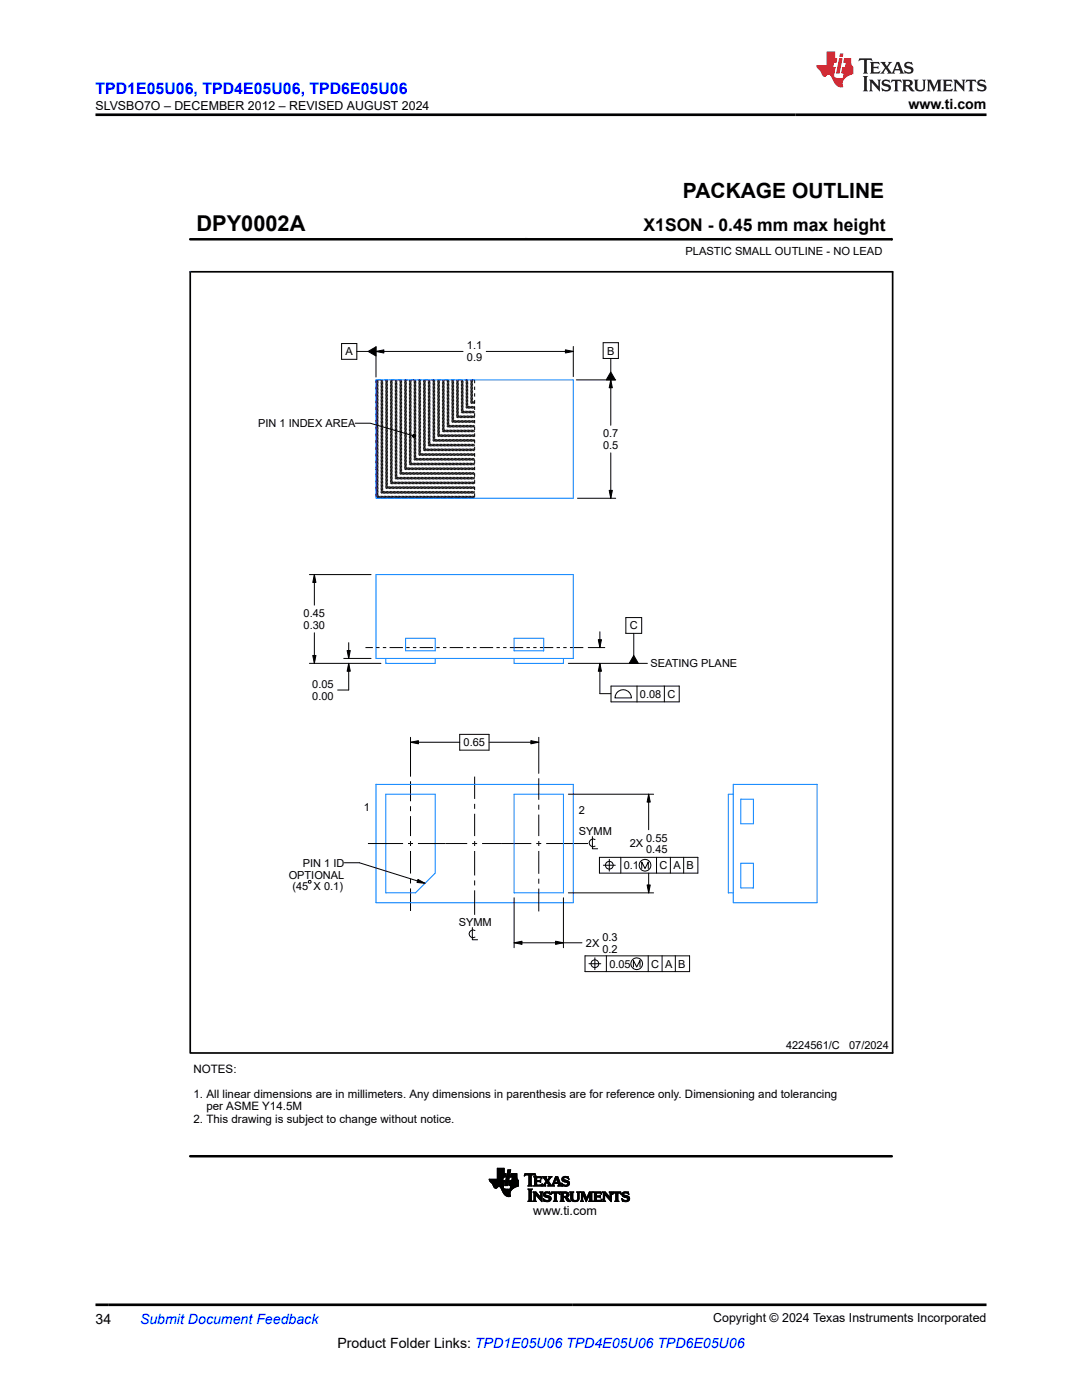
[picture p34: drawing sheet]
<svg xmlns="http://www.w3.org/2000/svg" width="216mm" height="279mm" viewBox="0 0 216 279" stroke-linecap="round" stroke-linejoin="round" font-family="sans-serif">
<defs><g id="words">
<text font-size="4.4" x="39.2" y="46.2">DPY0002A</text>
<text font-size="4.2" x="136.3" y="39.5">PACKAGE OUTLINE</text>
<text font-size="3.5" x="128.4" y="46.2">X1SON - 0.45 mm max height</text>
<text font-size="3.2" fill="#00f" x="19" y="18.7">TPD1E05U06, TPD4E05U06, TPD6E05U06</text>
<g font-size="2.8">
<text x="181.3" y="21.8">www.ti.com</text>
<text x="19" y="264.2">34</text>
<text x="67.3" y="269">Product Folder Links: TPD1E05U06 TPD4E05U06 TPD6E05U06</text>
</g>
<text font-size="2.8" fill="#00f" x="27.9" y="264.2">Submit Document Feedback</text>
<g font-size="2.5">
<text x="19" y="21.9">SLVSBO7O – DECEMBER 2012 – REVISED AUGUST 2024</text>
<text x="106.4" y="242.5">www.ti.com</text>
<text x="142.3" y="263.9">Copyright © 2024 Texas Instruments Incorporated</text>
</g>
<g font-size="2.3">
<text x="38.6" y="214.2">NOTES:</text>
<text x="38.6" y="219.1">1. All linear dimensions are in millimeters. Any dimensions in parenthesis are for reference only. Dimensioning and tolerancing</text>
<text x="41.2" y="221.6">per ASME Y14.5M</text>
<text x="38.6" y="224.1">2. This drawing is subject to change without notice.</text>
</g>
<g font-size="2.2">
<text x="136.8" y="50.9">PLASTIC SMALL OUTLINE - NO LEAD</text>
<text x="68.9" y="70.9">A</text>
<text x="93.2" y="69.7">1.1</text>
<text x="121.1" y="70.8">B</text>
<text x="93.2" y="72.1">0.9</text>
<text x="51.5" y="85.3">PIN 1 INDEX AREA</text>
<text x="120.3" y="87.2">0.7</text>
<text x="120.3" y="89.6">0.5</text>
<text x="60.6" y="123.1">0.45</text>
<text x="60.6" y="125.5">0.30</text>
<text x="125.7" y="125.6">C</text>
<text x="62.3" y="137.3">0.05</text>
<text x="129.8" y="133.1">SEATING PLANE</text>
<text x="62.3" y="139.7">0.00</text>
<text x="127.7" y="139.3">0.08</text>
<text x="133.2" y="139.3">C</text>
<text x="92.5" y="148.9">0.65</text>
<text x="72.6" y="161.9">1</text>
<text x="115.5" y="166.6">SYMM</text>
<text x="115.5" y="162.5">2</text>
<text x="128.9" y="168">0.55</text>
<text x="60.4" y="173">PIN 1 ID</text>
<text x="124.5" y="173.5">0.1</text>
<text x="125.6" y="169.1">2X</text>
<text x="128.9" y="170.3">0.45</text>
<text x="131.6" y="173.5">C</text>
<text x="134.4" y="173.5">A</text>
<text x="137" y="173.5">B</text>
<text x="57.6" y="175.3">OPTIONAL</text>
<text x="58.4" y="177.7">(45 X 0.1)</text>
<text x="91.5" y="184.8">SYMM</text>
<text x="116.9" y="188.9">2X</text>
<text x="120.2" y="187.8">0.3</text>
<text x="120.2" y="190.1">0.2</text>
<text x="121.6" y="193.1">0.05</text>
<text x="129.9" y="193.1">C</text>
<text x="132.7" y="193.1">A</text>
<text x="135.3" y="193.1">B</text>
<text x="156.8" y="209.4">4224561/C</text>
<text x="169.4" y="209.4">07/2024</text>
</g>
</g></defs>
<g fill="none" stroke="#000" stroke-width=".2" stroke-dasharray=".7 .7" stroke-linecap="butt">
<path d="M75 75.9l.1-.1M75 76.2l.4-.4M75 76.5l.7-.7M75 76.8l1-1M75 77l1.2-1.2M75 77.3l1.5-1.5M75 77.6l1.8-1.8M75 77.9l2.1-2.1M75 78.2l2.4-2.4M75 78.4l2.6-2.6M75 78.7l2.9-2.9M75 79l3.2-3.2"/>
<path d="M75 79.3l3.5-3.5M75 79.5l3.8-3.7M75 79.8l4-4M75 75.8v23.6M94.7 75.8v23.6M94.7 75.8h-19.7M75 80.1l4.3-4.3M75 80.4l4.6-4.6M75 80.7l4.9-4.9M75 80.9l5.1-5.1M75 81.2l5.4-5.4M75 81.5l5.7-5.7"/>
<path d="M75 81.8l6-6M75 82.1l6.3-6.3M75 82.3l6.5-6.5M75 82.6l6.8-6.8M75 82.9l7.1-7.1M75 83.2l7.4-7.4M75 83.4l7.6-7.6M75 83.7l7.9-7.9M75 84l8.2-8.2M75 84.3l8.5-8.5M75 84.6l8.8-8.8M75 84.8l9-9"/>
<path d="M75 85.1l9.3-9.3M75 85.4l9.6-9.6M75 85.7l9.9-9.9M75 85.9l10.2-10.1M75 86.2l10.4-10.4M75 86.5l10.7-10.7M75 86.8l11-11M75 87.1l11.3-11.3M75 87.3l11.5-11.5M75 87.6l11.8-11.8M75 87.9l12.1-12.1M75 88.2l12.4-12.4"/>
<path d="M75 88.5l12.7-12.7M75 88.7l12.9-12.9M75 89l13.2-13.2M75 89.3l13.5-13.5M75 89.6l13.8-13.8M75 89.8l14.1-14M75 90.1l14.3-14.3M75 90.4l14.6-14.6M75 90.7l14.9-14.9M75 91l15.2-15.2M75 91.2l15.4-15.4M75 91.5l15.7-15.7"/>
<path d="M75 91.8l16-16M75 92.1l16.3-16.3M75 92.4l16.6-16.6M75 92.6l16.8-16.8M75 92.9l17.1-17.1M75 93.2l17.4-17.4M75 93.5l17.7-17.7M75 93.7l18-17.9M75 94l18.2-18.2M75 94.3l18.5-18.5M75 94.6l18.8-18.8M75 94.9l19.1-19.1"/>
<path d="M75 95.1l19.3-19.3M75 95.4l19.6-19.6M75 95.7l19.7-19.7M75 96l19.7-19.7M75 96.2l19.7-19.6M75 96.5l19.7-19.7M75 96.8l19.7-19.7M75 97.1l19.7-19.7M75 97.4l19.7-19.7M75 97.6l19.7-19.6M75 97.9l19.7-19.7M75 98.2l19.7-19.7"/>
<path d="M75 98.5l19.7-19.7M75 98.8l19.7-19.7M75 99l19.7-19.7M75 99.3l19.7-19.7M75 99.4h19.7M75.2 99.4l19.5-19.5M75.5 99.4l19.2-19.2M75.7 99.4l19-18.9M76 99.4l18.7-18.7M76.3 99.4l18.4-18.4M76.6 99.4l18.1-18.1M76.8 99.4l17.9-17.8"/>
<path d="M77.1 99.4l17.6-17.5M77.4 99.4l17.3-17.3M77.7 99.4l17-17M78 99.4l16.7-16.7M78.2 99.4l16.5-16.4M78.5 99.4l16.2-16.2M78.8 99.4l15.9-15.9M79.1 99.4l15.6-15.6M79.4 99.4l15.3-15.3M79.6 99.4l15.1-15M79.9 99.4l14.8-14.8M80.2 99.4l14.5-14.5"/>
<path d="M80.5 99.4l14.2-14.2M80.7 99.4l14-13.9M81 99.4l13.7-13.6M81.3 99.4l13.4-13.4M81.6 99.4l13.1-13.1M81.9 99.4l12.8-12.8M82.1 99.4l12.6-12.5M82.4 99.4l12.3-12.3M82.7 99.4l12-12M83 99.4l11.7-11.7M83.2 99.4l11.5-11.4M83.5 99.4l11.2-11.1"/>
<path d="M83.8 99.4l10.9-10.9M84.1 99.4l10.6-10.6M84.4 99.4l10.3-10.3M84.6 99.4l10.1-10M84.9 99.4l9.8-9.8M85.2 99.4l9.5-9.5M85.5 99.4l9.2-9.2M85.8 99.4l8.9-8.9M86 99.4l8.7-8.6M86.3 99.4l8.4-8.4M86.6 99.4l8.1-8.1M86.9 99.4l7.8-7.8"/>
<path d="M87.1 99.4l7.6-7.5M87.4 99.4l7.3-7.2M87.7 99.4l7-7M88 99.4l6.7-6.7M88.3 99.4l6.4-6.4M88.5 99.4l6.2-6.1M88.8 99.4l5.9-5.9M89.1 99.4l5.6-5.6M89.4 99.4l5.3-5.3M89.7 99.4l5-5M89.9 99.4l4.8-4.7M90.2 99.4l4.5-4.5"/>
<path d="M90.5 99.4l4.2-4.2M90.8 99.4l3.9-3.9M91 99.4l3.7-3.6M91.3 99.4l3.4-3.3M91.6 99.4l3.1-3.1M91.9 99.4l2.8-2.8M92.2 99.4l2.5-2.5M92.4 99.4l2.3-2.2M92.7 99.4l2-2M93 99.4l1.7-1.7M93.3 99.4l1.4-1.4M93.5 99.4l1.2-1.1"/>
<path d="M93.8 99.4l.9-.8M94.1 99.4l.6-.6M94.4 99.4l.3-.3"/>
</g>
<g fill="none" stroke="#000" stroke-width=".2">
<path d="M37.9 47.8h140.1M178 47.6v.4M68.2 68.6h3v3.1h-3zM71.2 70.1h2.2M73.4 70.1l1.6-.9v1.8zM75 70.1l1.6-.3v.7zM75 69.2v6M75 70.1h17.4M97 70.1h17.4M112.8 69.8l1.6 .3-1.6 .4zM114.4 69.2v6M115 75.8h7.9"/>
<path d="M120.4 68.4h3v3.1h-3zM121.9 75.8l.3 1.6h-.6zM121.9 71.5v2.7M121.9 75.8v9.1M121.9 74.2l.9 1.6h-1.8zM70.9 84.5h3l8.4 2.4M82.3 86.9l.2-.2 .3 .1 .1 .2-.1 .3h-.3l-.2-.2zM115.2 99.4h7.7M121.6 97.9h.6l-.3 1.5zM121.9 90.4v9M61.7 114.7h12.3M62.7 114.7l.3 1.5h-.6z"/>
<path d="M62.7 114.7v6.1M61.7 132.4h14.3M62.4 130.8h.6l-.3 1.6zM62.7 126.3v6.1M68.6 131.4h5.4M69.3 129.8h.6l-.3 1.6zM69.6 132.4l.3 1.6h-.6zM69.6 128.3v3.1M69.6 132.4v5.3h-2.2M113.4 132.4h15.8M117.4 129.2h3.3M119.4 127.7h.6l-.3 1.5z"/>
<path d="M119.7 132.4l.3 1.6h-.6zM119.7 132.4v6h2.2M119.7 126.1v3.1M121.9 136.9h13.6v3.2h-13.6zM123 138.3a1.64 1.64 0 0 1 1.9-.6 1.64 1.64 0 0 1 1.1 1.6h-3.3zM124.9 123.3h3.1v3.1h-3.1zM126.5 130.8l.9 1.6h-1.8zM126.5 126.4v4.4M127.1 136.9v3.2M132.6 136.9v3.2M81.9 148.1l1.6-.3v.6zM81.9 147.2v7.7"/>
<path d="M81.9 155.9v4M81.9 148.1h9.8M91.7 146.6h5.9v3.1h-5.9zM94.7 155v4.4M97.6 148.1h9.9M105.9 147.8l1.6 .3-1.6 .3zM107.5 147.1v7.2M107.5 155.3v4.3M113.4 158.5h17M129.4 158.5l.4 1.6h-.7zM129.4 158.5v7.1M61.7 175.7l.4 .2-.2 .4-.4-.2z"/>
<path d="M68.7 172.2h3l13.1 4.1M73.4 168.3h7M81.4 168.3h1M81.9 160.9v1M81.9 162.9v4M81.9 167.8v1M81.9 169.8v4.5M81.9 175.3v1M81.9 177.3v4.5M83.4 175.5l1.4 .8-1.6-.2zM83.4 168.3h9.8M94.2 168.3h1"/>
<path d="M94.7 160.4v1M94.7 162.4v4.5M94.7 167.8v1M94.7 169.8v4.9M94.7 175.7v1M94.7 177.7v4.9M96.2 168.3h9.8M102.6 179.2v9.9M107 168.3h1M107.5 160.6v1M107.5 162.6v4.3M107.5 167.8v1"/>
<path d="M107.5 169.8v4.6M107.5 175.4v1M107.5 177.3v4.6M109 168.3h8.3M112.4 179.2v9.9M113.4 178.2h17M118.2 167v2.4h1.1M118.7 167.6a.77 .77 0 0 0-1.1 .6 .77 .77 0 0 0 1.1 .7M119.6 171.1h19.7v3.2h-19.7zM120.4 172.7h2.4M121.6 171.5v2.4M123.9 171.1v3.2"/>
<path d="M128 173.3v-1.3l.7 1.3 .7-1.3v1.3M129.1 176.6h.7l-.4 1.6zM129.4 174.3v3.9M131 171.1v3.2M133.8 171.1v3.2M136.4 171.1v3.2M94.2 185.1v2.4h1.1M94.8 185.7a.77 .77 0 0 0-1.2 .7 .77 .77 0 0 0 1.2 .6M102.6 188.2l1.6-.4v.7zM102.6 188.2h13.5M110.9 187.8l1.5 .4-1.5 .3zM116.7 190.8h20.9v3.1h-20.9z"/>
<path d="M117.5 192.3h2.4M118.7 191.2v2.3M121 190.8v3.1M126.4 193v-1.3l.6 1.3 .7-1.3v1.3M129.3 190.8v3.1M132.1 190.8v3.1M134.8 190.8v3.1M97.6 235.4h2.7M97.6 235.5h2.7M97.7 235.6h2.6M97.7 235.6h3l-.3 1.2M97.7 235.7h3"/>
<path d="M97.8 235.8h2.9M97.8 235.8h2.8M97.9 235.9h2.7M98 236h2.6M98.1 236.1h2.5M98.2 236.2h2.4M98.3 236.3h2.3M98.3 236.3h2.2M98.3 236.4h2.2M98.4 236.4h2.1M98.4 236.5h2.1M98.4 236.6h2.1"/>
<path d="M98.5 236.7h2M98.5 236.8h2M98.5 236.8h.9M98.6 236.9h.7M98.6 237h.6M98.7 237.1h.4M98.8 237.1h.3M99.2 235.3h1.1M99.2 235.3h1.2M99.2 235.2h1.2M99.2 235.1h1.2M99.2 235h1.2"/>
<path d="M99.2 234.2h1.8l-.2 .7h-1.6M99.2 234.9h1.6M99.2 234.8h1.6M99.2 234.8h1.7M99.2 234.7h1.7M99.2 234.6h1.7M99.2 234.5h1.7M99.2 234.4h1.7M99.2 234.3h1.7M99.2 234.3h1.8M99.2 234.1h1.4M99.2 234h1.4"/>
<path d="M99.2 233.9h1.4M99.2 233.8h1.4M99.2 233.7h1.4M99.2 233.6h1.4M99.2 233.5h1.4M99.2 233.4h1.4M99.2 233.3h1.4M99.2 233.2h1.4M99.7 236.8h.7M99.8 236.9h.6M99.9 236.9h.5M99.9 237h.5"/>
<path d="M99.9 237.1h.5M100 237.1h.5M100 237.2h.5M100 237.3h.6M100.1 237.3h.9M100.1 237.4h2.1M100.1 237.4h2M100.2 237.5h1.8M100.2 237.6h1.8M100.2 237.6h1.7M100.3 237.7h1.6M100.3 237.8h1.6"/>
<path d="M100.3 237.8h1.5M100.3 235.4l-2.7-.1 1.1 1.7 .3 .2 .4-.4 .4 .1 .7 1.3 .7 .6 .7-.1-.1-.8 .6-.7M100.3 237.9h1.5M100.4 237.9h1.4M100.4 238h1.4M100.4 234.9l-.1 .7M100.4 236.8l.1 .3 .2 .2h1.5M100.4 238.1h1.4M100.5 238.1h1.3M100.5 238.2h1.3M100.6 238.3h1.2M100.6 234.2v-1.1h-1.4v2.2"/>
<path d="M100.7 238.4h1.1M100.7 236.6h.6M100.8 236.5h.5M100.8 236.4h.5M100.8 238.5h1M100.8 236.3h.5M100.8 236.3h.6M100.8 236.2h.6M100.8 236.1h.6M100.9 236h.5M100.9 238.6h.9M100.9 235.9h.5"/>
<path d="M100.9 235.8h.5M100.9 235.8h.6M100.9 235.7h.6M100.9 235.6h.6M101 235.5h.5M101 235.4h.5M101 235.3h.5M101 235.3h.6M101 235.2h.6M101 235.1h.6M101 238.7h.9M101.1 235h.5"/>
<path d="M101.1 234.9h.5M101.1 234.8h.5M101.1 234.8h.6M101.1 234.7h.6M101.1 234.6h.6M101.2 234.5h.5M101.2 234.4h.5M101.2 238.8h.6M101.2 234.3h.5M101.2 234.2h.6l-.5 2.4h-.6zM101.3 233.9h.5M101.3 233.8h.5"/>
<path d="M101.3 233.7h.6M101.3 233.6h.6M101.3 233.5h.6M101.4 233.5h.5l-.1 .5h-.6zM101.5 238.8h.1M101.6 236.5h1.9M101.6 236.4h1.9M101.6 236.4v.2h.3l-.1 .7M101.6 236.4h1.8M101.6 236.6h1.8M101.6 236.3h1.9M101.6 236.3v.1"/>
<path d="M101.6 236.3h1.8M101.6 236.2h1.8M101.6 236.1h1.9M101.6 236h1.9M101.7 235.9h1.7M101.7 235.9h1.8M101.7 235.8h1.8M101.7 235.7h1.7M101.8 237.3h.5M101.8 237.2h.6M101.8 237.1h.7M101.8 237.1h.8"/>
<path d="M101.8 237h.9M101.9 236.9h.9M101.9 234.9h1.2M101.9 236.9h1M101.9 234.8h1.2M101.9 236.8h1.2M101.9 236.8h1.4M101.9 234.7h1.2M101.9 236.7h1.5M101.9 234.6h1.2M101.9 236.6h1.5M101.9 234.5h1.2"/>
<path d="M102 234.4h1.1M102 234.3h1.1M102.1 235.6h1.3M102.1 235.5h1.3M102.2 235.4h1.1M102.2 235.3h1M102.2 235.2h1M102.2 235.1h1M102.2 235.1h.9M102.2 235h.9M102.3 234.9l-.2 .7M103.1 234.9h-1.2l.1-.7h1.1l.1 .9 .3 .5v1.1"/>
<path d="M103.4 236.7l-1 .5M103.4 235.6h-1.7l-.1 .7M104.6 234.6h.1M104.6 234.5h.2M104.7 234.5h2.2M104.7 234.4h2.1M104.7 234.3h2.1M105.4 236.7h.8M105.4 239.7h.8M105.4 237.4h.8M105.5 239.7h.6M105.5 236.6h.5"/>
<path d="M105.5 234.5h.5M105.5 237.5h.5M105.5 236.5h.5M105.5 234.6l-.4-.1-.5 .2 .2-.5h2l.1 .5-.5-.2h-.4v.1M105.5 236.4l-.2 .3M105.5 236.4h.5M105.5 236.3h.5M105.5 236.2h.5M105.5 236.1h.5M105.5 236h.5M105.5 235.9h.5M105.5 235.8h.5"/>
<path d="M105.5 235.7h.5M105.5 235.6h.5M105.5 235.5h.5M105.5 235.4h.5M105.5 235.3h.5M105.5 235.2h.5M105.5 235.1h.5M105.5 235h.5M105.5 234.9h.5M105.5 234.8h.5M105.5 234.7h.5M105.5 234.6h.5"/>
<path d="M105.5 234.6v1.8M105.6 239.6h.4M105.6 237.5h.4M105.6 239.5l-.2 .3h.8l-.2-.2v-2.1l.2-.2h-.8l.2 .2v2h.4M105.6 239.4h.4M105.6 239.3h.4M105.6 239.2h.4M105.6 239.1h.4M105.6 239h.4M105.6 238.9h.4M105.6 238.8h.4M105.6 238.7h.4"/>
<path d="M105.6 238.6h.4M105.6 238.5h.4M105.6 238.4h.4M105.6 238.3h.4M105.6 238.2h.4M105.6 238.1h.4M105.6 238h.4M105.6 237.9h.4M105.6 237.8h.4M105.6 237.7h.4M105.6 237.6h.4M106 236.4l.2 .3"/>
<path d="M106 234.6v1.8M106.4 239.7h.6M106.4 237.9h.5M106.5 238h.5M106.5 236.7h1.6M106.5 239.7h.4M106.5 238.1h.6M106.5 239.6h.3M106.6 234.9h1.4M106.6 239.4h.2M106.6 239.3h.2M106.6 239.2h.2"/>
<path d="M106.6 239.1h.2M106.6 239h.2M106.6 238.9h.2M106.6 238.8h.2M106.6 238.7h.2M106.6 238.6h.2M106.6 238.5h.2M106.6 238.4h.2M106.6 238.3h.7M106.6 238.2h.7M106.6 238.2h.6M106.6 236.6h1.5"/>
<path d="M106.7 235h1.3M106.7 236.5h.4M106.7 235.1h.4M106.7 236.4l-.2 .3M106.7 235.6h1l.2-.2v.6l-.2-.2-1 .1M106.7 236.4h.4M106.7 236.3h.4M106.7 236.2h.4M106.7 236.1h.4M106.7 236h.4M106.7 235.8h1.2M106.7 235.7h1.2"/>
<path d="M106.7 235.5h.4M106.7 235.4h.4M106.7 235.3h.4M106.7 235.2h.4M106.7 234.5h.2M106.8 239.5v-1.1l1.4 1.4v-1.7l.1-.2h-.6l.2 .2v.9l-1-1.1h-.5l.2 .2v1.5l-.2 .2h.6l-.2-.3h-.2M106.8 234.6h.1M106.9 238.4h.5M106.9 238.5h.6M107 238.6h.6M107.1 235.2l.6-.2 .4 .3M107.1 235.8v.7h.7l.4-.3-.2 .5h-1.5"/>
<path d="M107.1 235.2v.4M107.1 238.7h.5M107.2 238.8h.5M107.3 238.9h.5M107.3 238.9h.9M107.4 239h.8M107.5 239.1h.7M107.6 239.2h.6M107.6 239.3h.6M107.7 235.6h.2M107.7 239.4h.5M107.7 237.9h.6"/>
<path d="M107.7 235.9h.2M107.8 236.5h.3M107.8 239.5h.4M107.8 235.5h.1M107.8 236h.1M107.8 235.1h.3M107.8 238h.4M107.9 239.6h.3M107.9 238.1h.3M107.9 238.2h.3M107.9 238.9h.3M107.9 238.8h.3"/>
<path d="M107.9 238.7h.3M107.9 238.6h.3M107.9 238.5h.3M107.9 238.4h.3M107.9 238.3h.3M108 239.7h.2M108 235.2h.1M108 236.4h.2M108.1 235.2h.1M108.1 235.3l-.1-.5h-1.5l.2 .2v1.4M108.1 236.3h.1M108.2 236.7h.7z"/>
<path d="M108.3 234.9h.7M108.4 236.6h.3M108.4 235h.6M108.4 239.3h.2M108.4 239.4h.3M108.4 238.4h.4M108.4 238.3h.4M108.4 238.5h.5M108.5 239.5h.3M108.5 238.2h.3M108.5 236.5h.3M108.5 238.6h.8"/>
<path d="M108.5 235.1h.5M108.5 239.6h.6M108.5 238.2h.4M108.5 239.7h1.3M108.5 238.7h1.1M108.5 236.4h.3l.1 .3M108.5 239.7h.1M108.5 235.2h.5M108.6 238.1h1.2M108.6 236.3h.3M108.6 238.8h1.2M108.6 235.2h.5"/>
<path d="M108.7 238h1M108.7 236.2h.2M108.7 235.3h.5M108.7 236.1h.3M108.7 238.9h1.2M108.7 235.4h.5M108.8 236h.2M108.8 235.5h.7M108.8 236.4l.3-.5 .4 .6-.2 .2M108.8 239.7h.8M108.8 237.9h.6M108.8 236h.8"/>
<path d="M108.8 235.6h.7M108.9 235.9h.6M108.9 235.7h.5M109 235.8h.5M109 235.8l-.8 .9M109 238.9h.9M109.2 236h.5M109.2 236.1h.5M109.3 239.6h.5M109.3 236.2h.5M109.3 236.7h1.3zM109.3 235.4h.3"/>
<path d="M109.4 236.3h.4M109.4 239h.5M109.4 235.3h.3M109.4 235.7l.5 .7M109.4 236.4h.5M109.5 235.2h.2M109.5 238.2h.3M109.5 236.5h.5M109.5 236.6h.5M109.5 239.5h.4M109.5 235.2h.3M109.5 239.1h.5"/>
<path d="M109.6 234.9h.5M109.6 239.4h.3M109.6 235.1h.3M109.6 239.3h.4M109.6 237.9h.1M109.6 235h.3M109.6 238.2h.2M109.7 238.3h.1M109.8 238.4l-.6-.3-.4 .1v.3l1.1 .4 .1 .3h-.4M109.8 238.4l-.1-.5-1 .1-.2 .2v.5l1 .4 .1 .3-.2 .1-.4 .1-.6-.4 .1 .6h.6l.7-.1 .2-.5M109.9 236.4l.2 .2 .1-.2 .7-1.6h.4l.6 1.7 .2 .2M109.9 238.4l.2-.5h1.5l.1 .5"/>
<path d="M109.9 238.3h.1M110 238.2h.1M110 238.2h.2M110 238.1h1.7M110 238h1.6M110.1 237.9h1.5M110.1 236.6h.4M110.1 234.9l-.7 .8M110.2 234.9l-.7-.1 .1 .2-.3 .5-.3-.5 .1-.2h-.9l.8 1M110.2 236.5h.3M110.2 236.4h.3M110.3 236.3h.2"/>
<path d="M110.3 236.2h1.5M110.4 236.1h1.4M110.4 236h1.4M110.4 239.7h.8M110.4 236h1.3M110.5 235.9h.2M110.5 235.8h.2M110.5 236.4l.1 .3M110.5 235.7h.3M110.6 235.6h.2M110.6 239.7h.5M110.6 236.2l-.1 .2"/>
<path d="M110.6 235.5h.2M110.6 238.2v-.1h-.3l-.4 .3M110.6 239.6h.4M110.6 238.2h.4M110.6 238.2v1.4l-.2 .2h.8l-.2-.2v-1.5h.4l.3 .3M110.6 239.5h.4M110.6 239.4h.4M110.6 239.3h.4M110.6 239.2h.4M110.6 239.1h.4M110.6 239h.4M110.6 238.9h.4"/>
<path d="M110.6 238.8h.4M110.6 238.7h.4M110.6 238.6h.4M110.6 238.5h.4M110.6 238.4h.4M110.6 238.3h.4M110.6 235.4h.3M110.7 235.3h.2M110.7 236l.3-.9 .3 .9M110.7 235.2h.2M110.7 235.2h.7M110.8 235.1h.6"/>
<path d="M110.8 235h.6M110.8 234.9h.5M111 235.2h.5M111.1 235.3h.4M111.1 235.4h.4M111.1 235.5h.5M111.2 235.6h.4M111.2 235.7h.4M111.2 235.8h.5M111.2 235.9h.5M111.3 236.7h.8M111.4 236.2v.2"/>
<path d="M111.4 236.3h.5M111.4 236.4h.5M111.4 236.4l-.1 .3M111.5 238.2h.2M111.5 236.6h.5M111.5 236.5h.4M111.6 238.2h.1M111.7 238.3h.1M111.8 239.7h.8M111.8 237.9h1.2M111.9 238h1.4M111.9 239.7h.5"/>
<path d="M112 238.1h1.4M112 239.6h.4M112 238.2v1.4l-.2 .2h.8l-.2-.2v-.6l.4 .1 .5 .6h.6M112 239.5h.4M112 239.4h.4M112 239.3h.4M112 239.2h.4M112 239.1h.4M112 239h.4M112 238.9h1.1M112 238.9h1.2M112 238.8h1.4"/>
<path d="M112 238.7h.4M112 238.6h.4M112 238.5h.4M112 238.4h.4M112 238.3h.4M112 238.2h.4M112 238.2l-.2-.3 1.5 .1 .2 .2v.4l-.5 .3M112.1 236.2h.1M112.1 236.3h.2M112.1 235.3h.4M112.1 235.4h.4M112.1 235.2h.4"/>
<path d="M112.1 236.4h.3M112.1 235.5h.7M112.2 236.5h.4M112.2 235.6h1M112.2 236.6h1.3M112.2 235.1h.4M112.2 236.7h.1M112.2 235.7h1.2M112.2 235h1.2M112.4 235.8h1.1M112.4 234.9h1M112.4 238.3v-.2l.6 .1v.4l-.3 .2"/>
<path d="M112.4 238.3v.5h.3M112.4 236.7h.9M112.6 235.9h1M112.6 234.8h.4M112.6 235.9l.6 .1v.4l-.6 .1-.5-.4M112.7 236.7h.3M112.8 239h.5M112.9 239.1h.4M112.9 239.2h.5M113 239.3h.4M113 236h.6M113 238.2h.5"/>
<path d="M113 238.7h.4M113 239.4h.5M113 238.9l.9 .9M113 238.9h.1M113 239.5h.6M113 238.6h.5M113.1 235.6l.5 .4v.3l-.2 .4h-1.2l-.1-.6M113.1 236.5h.4M113.1 238.5h.4M113.1 238.3h.4M113.1 235.1h.3M113.1 238.4h.4"/>
<path d="M113.1 239.6h.5M113.2 239.7h.5M113.2 236h.4M113.2 236.4h.4M113.3 236.1h.3M113.3 236.3h.3M113.3 235.2h.2M113.3 236.2h.3M113.3 239.7h.6M113.4 235.2h.1M113.5 235.3h.1M113.5 235.3l-.5-.3-.5 .1v.3l.6 .2"/>
<path d="M113.5 235.3l-.1-.5-1.1 .1-.2 .3v.3l.5 .4M113.7 237.9h.8M113.8 238h.6M113.9 238.1h.4M113.9 239.1h.4M113.9 239h.4M113.9 238.9h.4M113.9 238.8h.4M113.9 238.7h.4M113.9 238.6h.4M113.9 238.5h.4M113.9 238.4h.4"/>
<path d="M113.9 238.3h.4M113.9 238.2h.4M113.9 239.2h.4M113.9 239.3h.4M113.9 239.4h.4M114 239.5h.4M114 239.6h.6M114.1 239.7h1.2M114.3 239.1l.1 .4 .3 .1 .5-.1 .1-.4M114.3 239.1v-1l.2-.2h-.8l.2 .2v1.1M114.3 239.7h.9M115 239.6h.4"/>
<path d="M115.1 237.9h.6M115.1 237.9h.6l-.2 .2v1h-.2v-1zM115.2 239.5h.3M115.2 238h.4M115.2 239.4h.3M115.3 239.3h.2M115.3 238.1h.3M115.3 239.2h.2M115.3 239h.2M115.3 238.9h.2M115.3 238.8h.2M115.3 238.7h.2"/>
<path d="M115.3 238.6h.2M115.3 238.5h.2M115.3 238.4h.2M115.3 238.3h.2M115.3 238.2h.2M115.5 239.1l-.2 .6-.5 .1-.7-.2-.2-.4M115.8 239.7h.6M115.8 237.9h.7M115.9 238h.7M116 239.7h.3M116 238.1h.6M116 239.6h.3"/>
<path d="M116 239.5h.3l.1 .3h-.6l.2-.2v-1.4l-.2-.3h.7l.6 1.2 .5-1.2h.7l-.2 .2v1.5l.2 .2-.8-.1M116 239.4h.3M116 239.3h.3M116 239.2h.3M116 239.1h.3M116 239h.3M116 238.9h.3M116 238.8h.3M116 238.7h.3M116 238.6h.3M116 238.5h.3M116 238.4h.3"/>
<path d="M116 238.3h.7M116 238.2h.7M116 238.2h.6M116.3 239.5v-1.2l.6 1.5 .8-1.5v1.3l-.2 .1h.8M116.3 238.4h.5M116.4 238.5h.4M116.4 238.6h.4M116.4 238.7h.5M116.5 238.8h.4M116.5 238.9h.5M116.6 238.9h.4M116.6 239h.4"/>
<path d="M116.6 239.1h.7M116.7 239.2h.6M116.7 239.3h.5M116.8 239.4h.4M116.8 239.5h.3M116.8 239.6h.3M116.9 239.7h.2M116.9 239.7h.1M117.1 239h.2M117.1 238.9h.3M117.2 238.9h.2M117.2 238.8h.2"/>
<path d="M117.3 238.7h.2M117.3 238.6h.2M117.3 238.5h.3M117.4 238.4h.2M117.4 238.3h.7M117.4 238.2h.7M117.5 238.2h.6M117.5 238.1h.6M117.6 238h.6M117.6 237.9h.7M117.6 239.7h.5M117.7 239.6h.4"/>
<path d="M117.7 239.5h.4M117.7 239.4h.4M117.7 239.3h.4M117.7 239.2h.4M117.7 239.1h.4M117.7 239h.4M117.7 238.9h.4M117.7 238.8h.4M117.7 238.7h.4M117.7 238.6h.4M117.7 238.5h.4M117.7 238.4h.4"/>
<path d="M118.4 239.7h1.6M118.4 237.9h1.5M118.5 238h1.4M118.6 239.7h1.4M118.6 238.1h1.4M118.6 239.6h1.5M118.6 239.5h.4M118.6 238.2h.4M118.6 239.4h.4M118.6 239.3h.4M118.6 239.2h.4M118.6 239.1h.4"/>
<path d="M118.6 239h.4M118.6 238.9h.4M118.6 238.9h1.2M118.6 238.8h1.2M118.6 238.7h1.2M118.6 238.6h.4M118.6 238.5h.4M118.6 238.4h.4M118.6 238.3h.4M119.5 238.7l.3-.2v.5l-.2-.1h-.6v.6l.2 .1M119.7 238.9h.1M119.7 238.6h.1"/>
<path d="M119.8 238.2h.2M119.9 239.5h.2M119.9 238.2h.1M120 238.3h.1M120 238.3l-.1-.4h-1.5l.2 .2v1.5l-.2 .2h1.6l.1-.5M120 238.3l-.3-.2h-.6l-.1 .6M120 239.4h.1M120.1 239.3l-.5 .3M120.1 239.3h.1M120.2 239.7h.6M120.2 237.9h.6M120.3 238h.6"/>
<path d="M120.3 239.7h.4M120.4 238.1h.5M120.4 239.6h.3M120.4 238.2h.6M120.4 239.4h.2M120.4 239.3h.2M120.4 239.2h.2M120.4 239.1h.2M120.4 239h.2M120.4 238.9h.2M120.4 238.8h.2M120.4 238.7h.2"/>
<path d="M120.4 238.6h.2M120.4 238.5h.2M120.4 238.4h.2M120.4 238.3h.8M120.4 238.2h.7M120.6 238.4v1.1M120.7 238.4l1.3 1.4v-1.7l.2-.2h-.6l.1 .2v.9l-.9-1.1h-.6l.2 .2v1.4l-.2 .3h.6l-.2-.3h-.2M120.7 238.4h.5M120.8 238.5h.5M120.9 238.6h.5M120.9 238.7h.6M121 238.8h.6"/>
<path d="M121.1 238.9h.5M121.2 238.9h.8M121.2 239h.8M121.3 239.1h.7M121.4 239.2h.6M121.5 239.3h.5M121.6 239.4h.4M121.6 237.9h.6M121.6 239.5h.4M121.7 238h.4M121.7 239.6h.3M121.7 238.1h.3"/>
<path d="M121.7 238.9h.3M121.7 238.8h.3M121.7 238.7h.3M121.7 238.6h.3M121.7 238.5h.3M121.7 238.4h.3M121.7 238.3h.3M121.7 238.2h.3M121.8 239.7h.2M121.9 239.7h.1M122.2 238.4l.3-.3h.4v1.5l-.2 .2h.8l-.2-.3M122.2 238.4l.1-.5h1.6l.1 .5"/>
<path d="M122.2 238.3h.1M122.2 238.2h.2M122.2 238.2h.3M122.3 238.1h1.6M122.3 238h1.6M122.3 237.9h1.6M122.7 239.7h.8M122.8 239.7h.5M122.9 239.6h.4M122.9 238.2h.4M122.9 239.5h.4M122.9 239.4h.4"/>
<path d="M122.9 239.3h.4M122.9 239.2h.4M122.9 239.1h.4M122.9 239h.4M122.9 238.9h.4M122.9 238.8h.4M122.9 238.7h.4M122.9 238.6h.4M122.9 238.5h.4M122.9 238.4h.4M122.9 238.3h.4M123.7 238.2h.2"/>
<path d="M123.8 238.2h.2M123.9 238.3h.1M124 238.4l-.4-.3h-.3v1.4M124.1 239.3h.1M124.1 239.4h.2M124.1 238.4h.4M124.1 238.3h.4M124.1 238.5h.5M124.1 239.5h.4M124.1 238.2h.4M124.1 238.6h.8M124.2 239.6h.6"/>
<path d="M124.2 238.2h.3M124.2 239.7h1.2M124.2 238.7h1.1M124.2 239.7h.1M124.2 238.1h1.2M124.3 238.8h1.1M124.3 238h1.1M124.4 238.9h1.1M124.5 239.7h.8M124.5 237.9h.6M124.6 238.9l.6 .2v.3l-.6 .1-.5-.3 .1 .6h1.1l.3-.3v-.3M125 239.6h.5"/>
<path d="M125 239h.6M125.1 238.2h.3M125.2 239.5h.4M125.2 239.1h.4M125.2 239.4h.4M125.3 239.3h.3M125.3 237.9h.1M125.3 238.2h.2M125.4 238.3h.1M125.5 238.4l-.5-.3-.5 .1v.3l1 .4 .1 .3h-.3M125.5 238.4l-.1-.5-.7-.1-.4 .2-.2 .4 .4 .5h1.1"/>
<circle cx="121.6" cy="172.7" r=".78"/>
<circle cx="128.7" cy="172.7" r="1.17"/>
<circle cx="118.7" cy="192.3" r=".77"/>
<circle cx="127" cy="192.3" r="1.17"/>
</g>
<g fill="#000">
<path d="M73.4 70.1l1.6-.9v1.8zM75 70.1l1.6-.3v.7zM112.8 69.8l1.6 .3-1.6 .4zM121.9 75.8l.3 1.6h-.6zM121.9 74.2l.9 1.6h-1.8zM82.3 86.9l.2-.2 .3 .1 .1 .2-.1 .3h-.3l-.2-.2zM121.6 97.9h.6l-.3 1.5zM62.7 114.7l.3 1.5h-.6zM62.4 130.8h.6l-.3 1.6zM69.6 132.4l.3 1.6h-.6zM69.3 129.8h.6l-.3 1.6zM119.7 132.4l.3 1.6h-.6z"/>
<path d="M119.4 127.7h.6l-.3 1.5zM126.5 130.8l.9 1.6h-1.8zM81.9 148.1l1.6-.3v.6zM105.9 147.8l1.6 .3-1.6 .3zM129.4 158.5l.4 1.6h-.7zM83.4 175.5l1.4 .8-1.6-.2zM129.1 176.6h.7l-.4 1.6zM102.6 188.2l1.6-.4v.7zM110.9 187.8l1.5 .4-1.5 .3z"/>
</g>
<path d="M38 54.2h140.1v155.9h-140.1z" fill="none" stroke="#000" stroke-width=".34"/>
<path d="M37.9 47.8h140.1M37.9 230.8h140.1" fill="none" stroke="#000" stroke-width=".5"/>
<g fill="none" stroke="#0080ff" stroke-width=".2">
<path d="M38 54.2h.1M75 75.8h39.4v23.6h-39.4zM75 114.7h39.4v16.7h-39.4zM77 131.4v1h9.8v-1M80.9 127.4h5.9v2.5h-5.9zM102.6 131.4v1h9.8v-1M102.6 127.4h5.9v2.5h-5.9zM75 156.5h39.4v23.7h-39.4zM77 158.5h9.8v15.8l-3.9 3.9h-5.9zM102.6 158.5h9.8v19.7h-9.8zM146.3 156.5h16.7v23.7h-16.7zM146.3 158.5h-1v19.7h1"/>
<path d="M147.8 159.5h2.5v4.9h-2.5zM147.8 172.3h2.5v4.9h-2.5z"/>
</g>
<path d="M116.4 129.2h-43.5" fill="none" stroke="#000" stroke-width=".2" stroke-dasharray="2.7 .7 .7 .7 .7 .7" stroke-linecap="butt"/>
<path d="M171.5 11.6l-.2 .6 .5-.2h.6v.1v2.2l-.2 .4h1l-.2-.4v-2.2v-.1h.5l.6 .2-.2-.6zM173.6 12.4l.2 .3v1.6l-.2 .4h1.9l.1-.6a1.08 1.08 0 0 1-1.3 .2v-.7h.6l.4 .2v-.7l-.4 .2h-.6v-.5l.2-.2a1 1 0 0 1 1 .3l-.1-.5zM175.7 12.4l.9 1.1-1 1.2h.9l-.2-.2 .5-.8 .4 .8-.2 .2h1.6l-.2-.2 .2-.5h.9l.1 .5-.1 .2h.9l-.2-.4-.8-1.9h-.5l-.9 2.1-.9-1.1 .9-1h-.8l.2 .2-.4 .6-.4-.6 .2-.2zM179 12.8l.4 1h-.7zM180.7 12.5a.65 .65 0 0 0-.2 .7 .65 .65 0 0 0 .6 .5l.6 .1 .1 .3a.79 .79 0 0 1-.7 .4 .79 .79 0 0 1-.7-.5l.1 .7 .2-.1a.93 .93 0 0 0 1.1 0 .93 .93 0 0 0 .4-.9 1.46 1.46 0 0 0-1.2-.6l-.1-.3a1.09 1.09 0 0 1 1.2 .2l-.2-.6-.1 .1-.5-.2zM172.2 15.2l.2 .4v2.2l-.2 .4h1l-.2-.4v-2.2l.2-.4zM173.4 15.9l.2 .4v1.5l-.2 .4h.8l-.3-.4 .1-1.3 1.6 1.8v-2l.2-.4h-.7l.1 .2 .1 1.1-1.2-1.3zM176.2 16a.65 .65 0 0 0-.2 .8 .65 .65 0 0 0 .6 .4l.6 .2 .1 .2a.79 .79 0 0 1-.7 .4 .79 .79 0 0 1-.7-.5l.1 .7 .2-.1a.93 .93 0 0 0 1.1 .1 .93 .93 0 0 0 .4-1 1.46 1.46 0 0 0-1.2-.5l-.1-.4a1.09 1.09 0 0 1 1.2 .2l-.1-.6-.2 .1-.5-.1zM177.9 15.9l-.1 .6a.63 .63 0 0 1 .8-.3v1.6l-.3 .4h1l-.2-.4v-1.6a.66 .66 0 0 1 .8 .3l-.1-.6zM180 15.9l.2 .4v1.5l-.2 .4h1l-.2-.2-.1-.7h.5l.1 .2a.79 .79 0 0 0 1.2 .6l-1-.9a.61 .61 0 0 0 .6-.6 .61 .61 0 0 0-.5-.7zM180.8 16.2h.1a.47 .47 0 0 1 .5 .1 .47 .47 0 0 1 .1 .5l-.1 .1-.7 .1zM182.3 15.9l.2 .2a2.27 2.27 0 0 0 .4 2 1.04 1.04 0 0 0 1.7-.7v-1.3l.2-.2h-.8l.2 .4v1.1a.6 .6 0 0 1-.6 .6 .6 .6 0 0 1-.6-.6v-1.1l.3-.4zM184.9 15.9l.2 .4v1.5l-.2 .4h.8l-.3-.4v-1.4l.9 1.9 .9-1.9v1.4l-.3 .4h1l-.2-.4v-1.5l.2-.4h-.8l-.7 1.5-.6-1.5zM188.1 15.9l.2 .4v1.5l-.2 .4h1.9l.1-.6a1.09 1.09 0 0 1-1.3 .2v-.7h.6l.4 .2v-.6l-.4 .2h-.6v-.6l.2-.1a1.01 1.01 0 0 1 1 .3l-.1-.6zM190.2 15.9l.3 .4v1.5l-.3 .4h.8l-.2-.4v-1.3l1.6 1.8v-2l.2-.4h-.7l.2 .2v1.1l-1.2-1.3zM192.8 15.9l-.1 .6a.63 .63 0 0 1 .8-.3v1.6l-.3 .4h1l-.2-.4v-1.6a.66 .66 0 0 1 .8 .3l-.1-.6zM195.2 16a.65 .65 0 0 0-.2 .8 .65 .65 0 0 0 .6 .4l.6 .2 .2 .2a.79 .79 0 0 1-.7 .4 .79 .79 0 0 1-.7-.5l.1 .7 .2-.1a.93 .93 0 0 0 1 .1 .93 .93 0 0 0 .5-1 1.46 1.46 0 0 0-1.3-.5v-.4a1.09 1.09 0 0 1 1.2 .2l-.2-.6-.2 .1-.5-.1z" fill="#231f20"/>
<path d="M164.9 10.3v2.7h-2l.1 .4 .8 1a.95 .95 0 0 0 1 .9 .59 .59 0 0 1 .5-.4 .59 .59 0 0 1 .5 .3l.4 .8a1.59 1.59 0 0 0 2.1 1.4 1.61 1.61 0 0 1 1-2.3l1-.3-.1-1.5a1.59 1.59 0 0 1-.3-1.7h-1.5l-.2 .9h.6l-.2 .9h-.5l-.2 .9v.3l.4 .1-.1 .9h-.7a.73 .73 0 0 1-1-.7l.3-1.5h-.5l.1-.9h.5l.2-.9h-.5v-1.3zM167.4 11.6l-.6 3.1h.7l.6-3.1zM167.6 10.7l-.1 .6h.7l.1-.6z" fill="#ed1c24"/>
<path d="M19 22.9h177.8M19 260.4h177.8" fill="none" stroke="#000" stroke-width=".53"/>
<use href="#words"/>
</svg>
